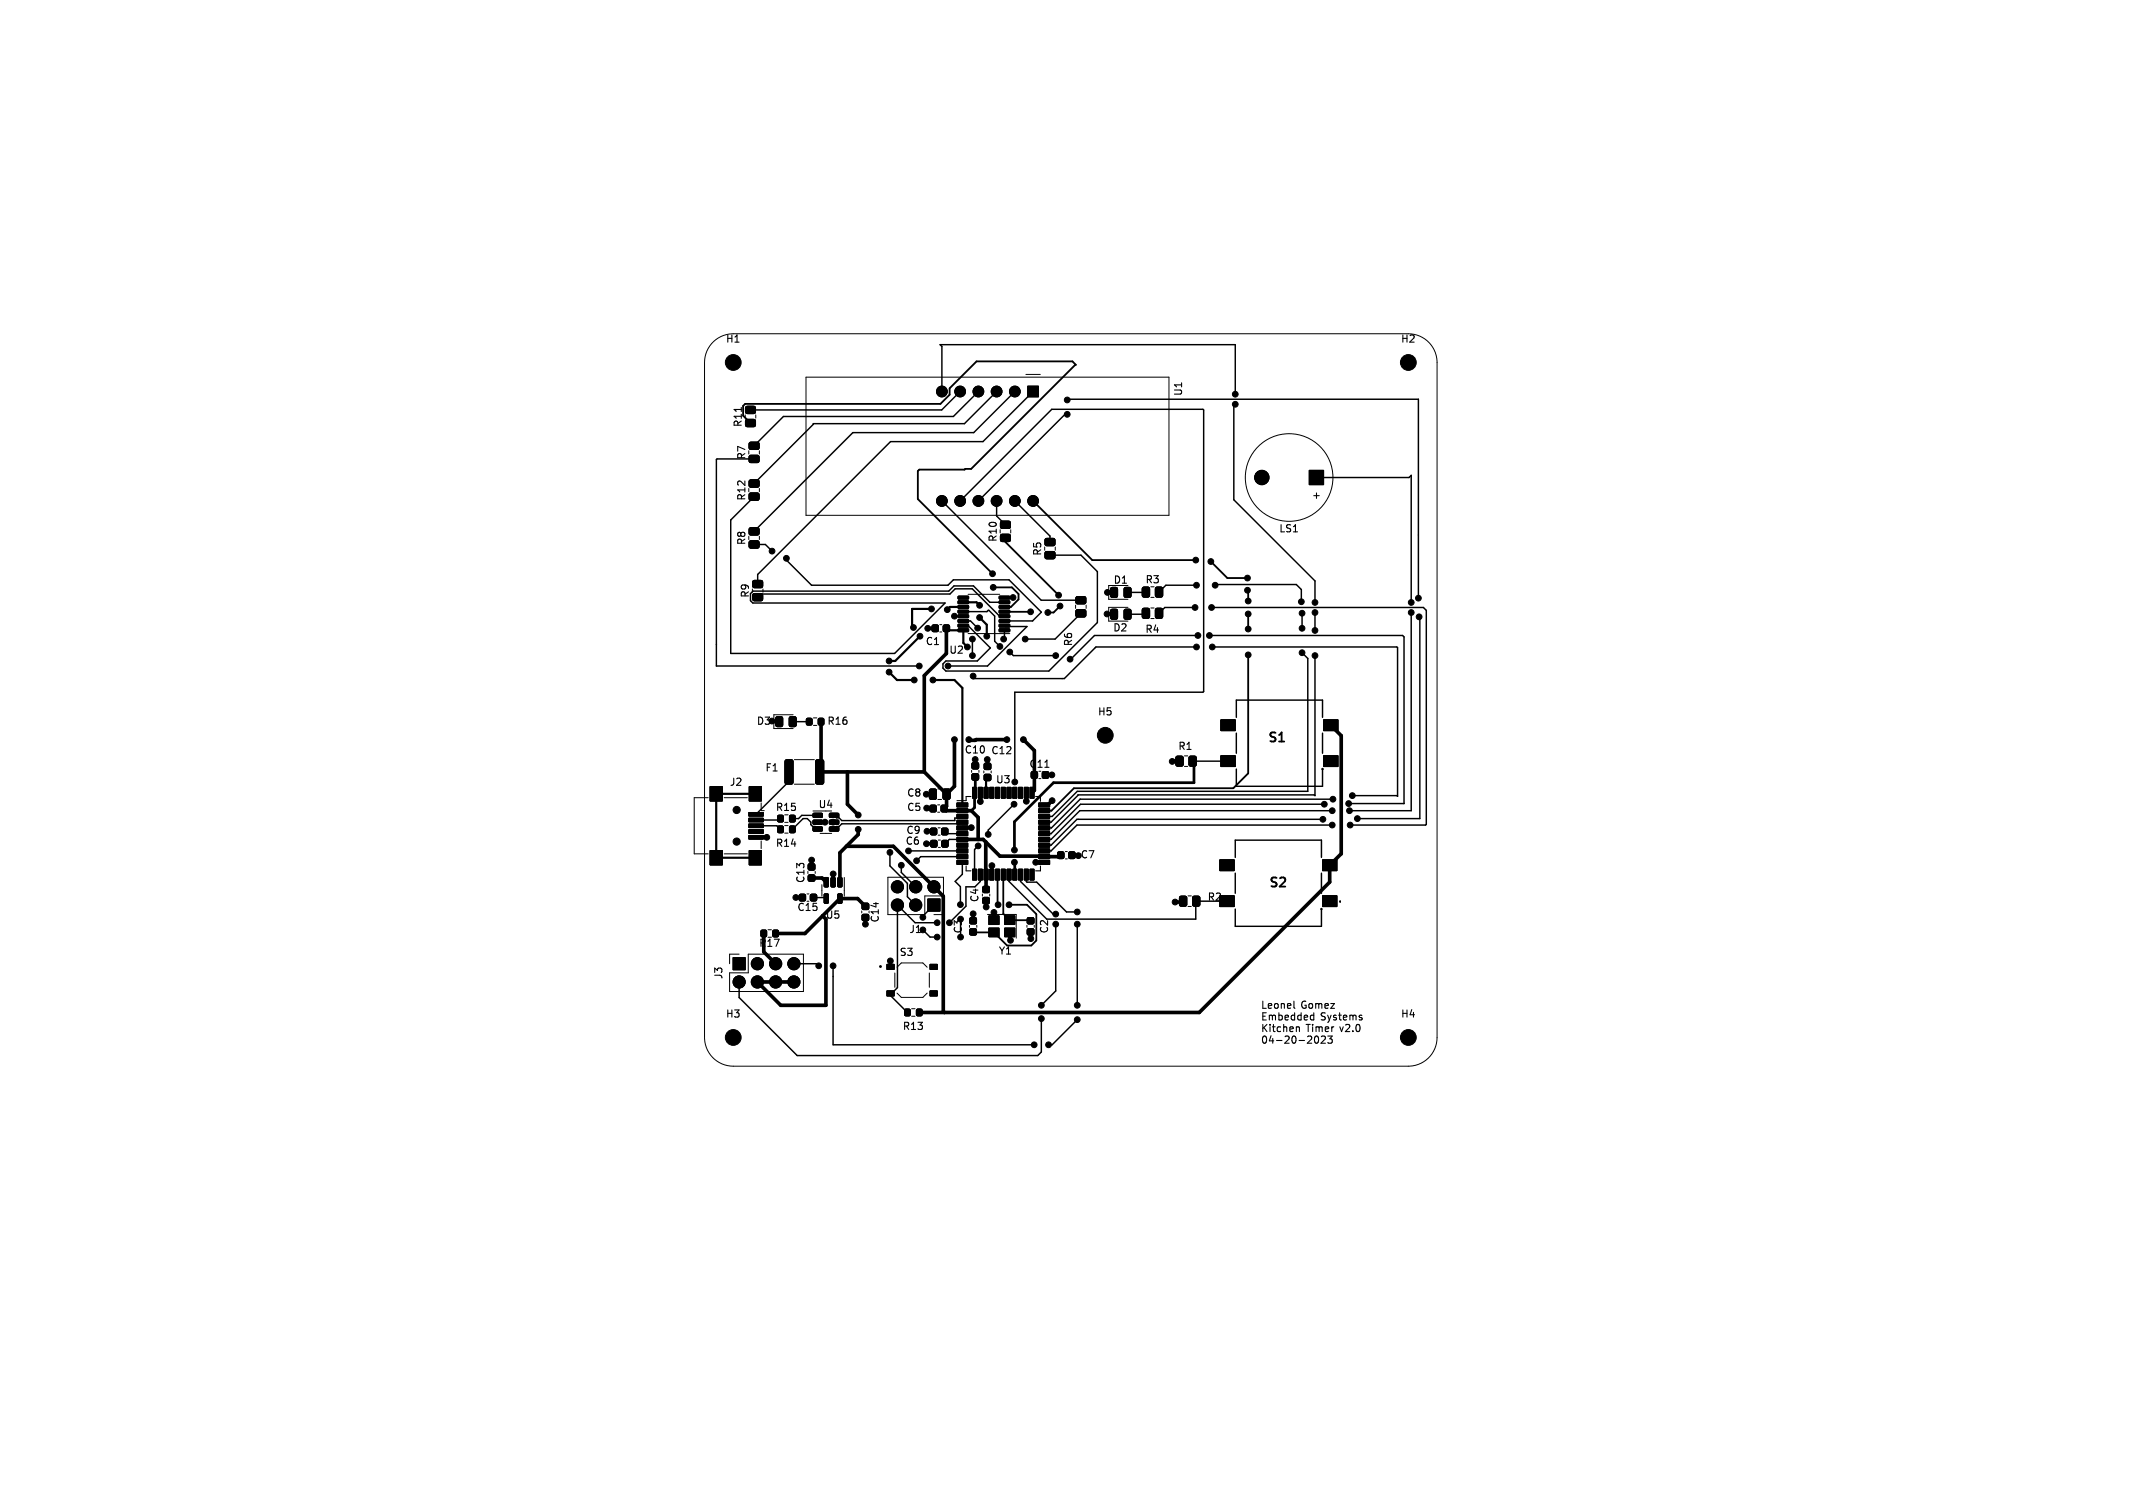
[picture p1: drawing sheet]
<svg xmlns="http://www.w3.org/2000/svg" width="297mm" height="210mm" viewBox="0 0 297 210" stroke-linecap="round" stroke-linejoin="round" font-family="sans-serif">
<defs><g id="words">
<g font-size="1.8">
<text x="176.4" y="103.8">S1</text>
<text x="176.6" y="124">S2</text>
</g>
<g font-size="1.4">
<text x="101" y="48">H1</text>
<text x="195" y="48">H2</text>
<text x="103.5" y="59.5" transform="rotate(-90 103.5 59.5)">R11</text>
<text x="164.8" y="55.2" transform="rotate(-90 164.8 55.2)">U1</text>
<text x="104" y="64.1" transform="rotate(-90 104 64.1)">R7</text>
<text x="104" y="69.8" transform="rotate(-90 104 69.8)">R12</text>
<text x="182.6" y="69.7">+</text>
<text x="104" y="76" transform="rotate(-90 104 76)">R8</text>
<text x="139" y="75.5" transform="rotate(-90 139 75.5)">R10</text>
<text x="145.2" y="77.5" transform="rotate(-90 145.2 77.5)">R5</text>
<text x="178.1" y="74.4">LS1</text>
<text x="104.5" y="83.3" transform="rotate(-90 104.5 83.3)">R9</text>
<text x="155" y="81.5">D1</text>
<text x="159.4" y="81.5">R3</text>
<text x="154.9" y="88.2">D2</text>
<text x="159.4" y="88.4">R4</text>
<text x="128.8" y="90.1">C1</text>
<text x="132.1" y="91.3">U2</text>
<text x="149.5" y="90.1" transform="rotate(-90 149.5 90.1)">R6</text>
<text x="105.3" y="101.2">D3</text>
<text x="115.1" y="101.2">R16</text>
<text x="152.8" y="99.9">H5</text>
<text x="106.5" y="107.7">F1</text>
<text x="134.3" y="105.2">C10</text>
<text x="138" y="105.3">C12</text>
<text x="143.3" y="107.2">C11</text>
<text x="164" y="104.7">R1</text>
<text x="101.6" y="109.7">J2</text>
<text x="108" y="113.2">R15</text>
<text x="113.9" y="112.8">U4</text>
<text x="126.2" y="111.2">C8</text>
<text x="126.2" y="113.2">C5</text>
<text x="138.6" y="109.3">U3</text>
<text x="108" y="118.2">R14</text>
<text x="126" y="117.9">C6</text>
<text x="126.1" y="116.4">C9</text>
<text x="150.4" y="119.8">C7</text>
<text x="112.3" y="123" transform="rotate(-90 112.3 123)">C13</text>
<text x="136.5" y="125.7" transform="rotate(-90 136.5 125.7)">C4</text>
<text x="168.1" y="125.7">R2</text>
<text x="111" y="127.1">C15</text>
<text x="114.9" y="128.2">U5</text>
<text x="122.6" y="128.5" transform="rotate(-90 122.6 128.5)">C14</text>
<text x="126.6" y="130.2">J1</text>
<text x="134.2" y="130.1" transform="rotate(-90 134.2 130.1)">C3</text>
<text x="146.2" y="130.1" transform="rotate(-90 146.2 130.1)">C2</text>
<text x="100.8" y="136.4" transform="rotate(-90 100.8 136.4)">J3</text>
<text x="105.6" y="132.1">R17</text>
<text x="125.2" y="133.4">S3</text>
<text x="139" y="133.2">Y1</text>
<text x="101" y="142">H3</text>
<text x="125.6" y="143.7">R13</text>
<text x="175.6" y="140.6">Leonel</text>
<text x="175.6" y="142.3">Embedded</text>
<text x="175.6" y="143.9">Kitchen</text>
<text x="181.2" y="140.6">Gomez</text>
<text x="181.9" y="143.9">Timer</text>
<text x="183.9" y="142.3">Systems</text>
<text x="186.8" y="143.9">v2.0</text>
<text x="195" y="142">H4</text>
<text x="175.6" y="145.5">04-20-2023</text>
</g>
</g></defs>
<g fill="#000" stroke="#000" stroke-width=".14">
<path d="M103.9 58.5l1.1-.1 .2 .3v.6l-.2 .1h-1l-.2-.2zM103.9 56.6h1.1l.2 .2v.6l-.2 .2h-1l-.2-.3zM143.1 53.8h1.5v1.5h-1.5zM104.4 68.7h1.1l.2 .2v.6l-.3 .2h-.9l-.2-.3zM104.4 66.9l1.1-.1 .2 .3v.6l-.3 .2-.9-.1-.2-.2zM104.4 63.5l1.1-.1 .2 .3v.6l-.3 .1h-.9l-.2-.2zM104.4 61.6h1.1l.2 .2v.6l-.3 .2h-.9l-.2-.3zM104.4 75.4l1.1-.1 .2 .3v.6l-.3 .1h-.9l-.2-.2zM104.4 73.6l1.1-.1 .2 .2v.7l-.3 .1h-.9l-.2-.2zM139.4 74.5l1.1-.1 .2 .3v.6l-.2 .1h-1l-.2-.2zM139.4 72.6h1.1l.2 .2v.6l-.2 .2h-1l-.2-.2zM145.6 76.9l1.1-.1 .2 .2v.7l-.3 .1h-.9l-.2-.2z"/>
<path d="M145.6 75h1.1l.2 .2v.6l-.3 .2h-.9l-.2-.3zM182.3 65.5h2v2h-2zM104.9 82.7h1.1l.2 .2v.6l-.2 .2h-1l-.2-.3zM104.9 80.9l1.1-.1 .2 .3v.6l-.2 .1h-1l-.2-.2zM129.8 87.1h.8v.8h-.8zM131.4 87.1h.8v.8h-.8zM133.4 83.1l1.4-.1 .1 .4h-1.4zM133.4 83.7h1.4l.1 .3-1.4 .1zM133.4 84.4l1.4-.1 .1 .4h-1.4zM133.4 85h1.4l.1 .3-1.4 .1zM133.4 85.7l1.4-.1 .1 .4h-1.4zM133.4 86.3h1.4l.1 .3-1.4 .1z"/>
<path d="M133.4 87l1.4-.1 .1 .4h-1.4zM133.4 87.6h1.4l.1 .3-1.4 .1zM139.2 87.6h1.3l.1 .3-1.4 .1zM139.2 87l1.3-.1 .1 .4h-1.4zM139.2 86.3h1.3l.1 .3-1.4 .1zM139.2 85.7l1.3-.1 .1 .4h-1.4zM139.2 85h1.3l.1 .3-1.4 .1zM139.2 84.4l1.3-.1 .1 .4h-1.4zM139.2 83.7h1.3l.1 .3-1.4 .1zM139.2 83.1l1.3-.1 .1 .4h-1.4zM149.9 85l1.1-.1 .2 .2v.7l-.3 .1h-.9l-.2-.2zM149.9 83.1h1.1l.2 .2v.6l-.3 .2h-.9l-.2-.3z"/>
<path d="M154.7 81.9l.7-.1 .2 .2v1l-.1 .2h-.6l-.2-.2zM154.7 84.9l.7-.1 .2 .2v1l-.1 .2h-.6l-.2-.1zM156.6 81.9l.6-.1 .3 .2v1l-.2 .2h-.5l-.3-.2zM156.6 84.9l.6-.1 .3 .2v1l-.2 .2h-.5l-.3-.1zM159.1 84.8l.7-.1 .3 .2v1l-.2 .2h-.6l-.2-.1zM159.1 81.8h.7l.3 .1v1l-.2 .2-.6 .1-.2-.2zM160.9 84.8l.7-.1 .3 .2v1l-.2 .2h-.6l-.2-.1zM160.9 81.8h.7l.3 .1v1l-.2 .2-.6 .1-.2-.2zM98.9 109.5h1.7v2h-1.7zM98.9 118.5h1.7v2h-1.7zM104.3 113.1h2v.6h-2zM104.3 113.9h2v.6h-2z"/>
<path d="M104.3 114.8h2v.4h-2zM104.3 115.5h2v.6h-2zM104.3 116.4h2v.4h-2zM104.3 109.5h1.7v2h-1.7zM104.3 118.5h1.7v2h-1.7zM108.1 99.9l.6-.1 .3 .2v1l-.2 .2h-.5l-.3-.2zM108.3 115.1h.7v.8h-.7zM108.3 113.6h.7v.8h-.7zM109.4 105.9l.8-.1 .2 .2v3l-.1 .2h-.8l-.2-.2v-2.9zM110 99.9l.6-.1 .2 .2 .1 1-.2 .2h-.6l-.2-.2zM110 115.1h.7v.8h-.7zM110 113.6h.7v.8h-.7z"/>
<path d="M112.3 100.1h.7v.8h-.7zM113.2 113.3h1.2l.1 .5h-.1h-1.1l-.1-.1zM113.2 114.2h1.2l.1 .5-.1 .1h-1.1l-.1-.1zM113.2 115.2h1.2l.1 .5-.1 .1-1.1-.1-.1-.1zM113.6 105.9l.9-.1 .2 .2v3l-.2 .2h-.7l-.2-.2v-2.9zM114 100.1h.7v.8h-.7zM115.5 115.2h1.2l.1 .5-.1 .1-1.1-.1-.1-.1zM115.5 114.2h1.2l.1 .5-.1 .1h-1.1l-.1-.1zM115.5 113.3h1.2l.1 .5h-.1h-1.1l-.1-.1zM129.5 112.2h.8v.8h-.8zM129.5 109.9h.7l.2 .1v1.1l-.2 .2h-.6l-.2-.1zM129.6 115.4h.8v.8h-.8z"/>
<path d="M129.6 117.1h.8v.8h-.8zM131.1 112.2h.8v.8h-.8zM131.2 115.4h.7v.8h-.7zM131.2 117.1h.8v.8h-.8zM131.4 109.9h.7l.2 .1v1.1l-.2 .2h-.6l-.2-.1zM133.2 111.8h1.6v.6h-1.6zM133.2 112.6h1.6v.6h-1.6zM133.2 113.4h1.6v.6h-1.6zM133.2 114.2h1.6v.6h-1.6zM133.2 115h1.6v.6h-1.6zM133.2 115.8h1.6v.6h-1.6zM133.2 116.6h1.6v.6h-1.6z"/>
<path d="M133.2 117.4h1.6v.6h-1.6zM133.2 118.2h1.6v.6h-1.6zM133.2 119h1.6v.6h-1.6zM135.4 107.8h.8v.8h-.8zM135.4 106.3h.8v.7h-.8zM135.4 109.7h.6v1.4h-.6zM136.2 109.7h.6v1.4h-.6zM137.1 107.9h.8v.8h-.8zM137.1 106.3h.8v.8h-.8zM137 109.7h.6v1.4h-.6zM137.8 109.7h.6v1.4h-.6zM138.6 109.7h.6v1.4h-.6z"/>
<path d="M139.4 109.7h.6v1.4h-.6zM140.2 109.7h.6v1.4h-.6zM141 109.7h.6v1.4h-.6zM141.8 109.7h.6v1.4h-.6zM142.6 109.7h.6v1.4h-.6zM143.6 107.5h.8v.8h-.8zM143.4 109.7h.6v1.4h-.6zM144.6 119h1.6v.6h-1.6zM144.6 118.2h1.6v.6h-1.6zM144.6 117.4h1.6v.6h-1.6zM144.6 116.6h1.6v.6h-1.6zM144.6 115.8h1.6v.6h-1.6z"/>
<path d="M144.6 115h1.6v.6h-1.6zM144.6 114.2h1.6v.6h-1.6zM144.6 113.4h1.6v.6h-1.6zM144.6 112.6h1.6v.6h-1.6zM144.6 111.8h1.6v.6h-1.6zM145.2 107.5h.8v.8h-.8zM147.3 118.7h.8v.8h-.8zM148.9 118.7h.7v.8h-.7zM163.8 105.4l.7-.1 .2 .2v.9l-.1 .3h-.6l-.3-.2zM165.6 105.4l.7-.1 .3 .2v.9l-.2 .3h-.6l-.2-.2zM169.9 119.8h2v1.4h-2zM170 105.2h2v1.6h-2z"/>
<path d="M170 100.2h2v1.6h-2zM184.1 119.8h2v1.4h-2zM184.3 105.2h2v1.6h-2zM184.3 100.2h2v1.6h-2zM102.1 133.4h1.7v1.7h-1.7zM106 129.6h.7v.8h-.7zM107.7 129.6h.6v.8h-.6zM111.3 124.6h.8v.8h-.8zM112.6 121.9h.8v.8h-.8zM112.6 120.3h.8v.8h-.8zM112.9 124.6h.8v.8h-.8zM114.8 122.2h.4l.1 .1 .1 1.1-.1 .1-.5-.1z"/>
<path d="M114.8 124.5h.4l.1 .1 .1 1-.1 .2-.5-.1zM115.7 122.2h.4l.2 .1v1.1l-.1 .1-.5-.1zM116.7 122.2h.4l.1 .1v1.1v.1l-.5-.1zM116.7 124.5h.4l.1 .1v1v.2l-.5-.1zM120.1 125.8h.8v.8h-.8zM120.1 127.4h.8v.8h-.8zM123.5 134.3h1v.7h-1zM123.5 138h1v.7h-1zM129.2 125.2h1.7v1.7h-1.7zM129.5 134.3h1v.7h-1zM129.5 138h1v.7h-1zM133.2 119.8h1.6v.6h-1.6z"/>
<path d="M135.1 129.4h.8v.8h-.8zM135.1 127.8h.8v.8h-.8zM135.4 121.1h.6v1.4h-.6zM136.2 121.1h.6v1.4h-.6zM136.9 123.5h.8v.8h-.8zM136.9 125h.8v.8h-.8zM137 121.1h.6v1.4h-.6zM137.8 121.1h.6v1.4h-.6zM137.7 127.5h1.4v1.3h-1.4zM137.7 129.2h1.4v1.3h-1.4zM138.6 121.1h.6v1.4h-.6zM139.4 121.1h.6v1.4h-.6z"/>
<path d="M140.2 121.1h.6v1.4h-.6zM139.9 127.5h1.4v1.3h-1.4zM139.9 129.2h1.4v1.3h-1.4zM141 121.1h.6v1.4h-.6zM141.8 121.1h.6v1.4h-.6zM142.6 121.1h.6v1.4h-.6zM143.1 129.4h.8v.8h-.8zM143.1 127.8h.8v.8h-.8zM143.4 121.1h.6v1.4h-.6zM144.6 119.8h1.6v.6h-1.6zM164.3 124.9l.7-.1 .2 .2 .1 .9-.2 .3h-.6l-.3-.2zM166.1 124.9l.7-.1 .3 .2v.9l-.2 .3h-.6l-.2-.2z"/>
<path d="M169.9 124.8h2v1.4h-2zM184.1 124.8h2v1.4h-2zM126 140.6h.7v.8h-.7zM127.7 140.6h.6v.8h-.6z"/>
<circle cx="102.1" cy="50.5" r="1.1"/>
<circle cx="131.1" cy="54.5" r=".75"/>
<circle cx="133.7" cy="54.5" r=".75"/>
<circle cx="136.2" cy="54.5" r=".75"/>
<circle cx="138.8" cy="54.5" r=".75"/>
<circle cx="141.3" cy="54.5" r=".75"/>
<circle cx="148.6" cy="57.7" r=".4"/>
<circle cx="148.6" cy="55.7" r=".4"/>
<circle cx="172" cy="54.9" r=".4"/>
<circle cx="172" cy="56.3" r=".4"/>
<circle cx="196.1" cy="50.5" r="1.1"/>
<circle cx="107.5" cy="76.8" r=".4"/>
<circle cx="109.5" cy="77.8" r=".4"/>
<circle cx="131.1" cy="69.8" r=".75"/>
<circle cx="133.7" cy="69.8" r=".75"/>
<circle cx="136.2" cy="69.8" r=".75"/>
<circle cx="138.2" cy="79.9" r=".4"/>
<circle cx="138.8" cy="69.8" r=".75"/>
<circle cx="141.3" cy="69.8" r=".75"/>
<circle cx="143.8" cy="69.8" r=".75"/>
<circle cx="166.5" cy="78" r=".4"/>
<circle cx="168.6" cy="78.2" r=".4"/>
<circle cx="175.7" cy="66.5" r="1"/>
<circle cx="123.8" cy="93.6" r=".4"/>
<circle cx="123.8" cy="92" r=".4"/>
<circle cx="127.2" cy="87.4" r=".4"/>
<circle cx="127.3" cy="94.7" r=".4"/>
<circle cx="128" cy="92.8" r=".4"/>
<circle cx="128.1" cy="88.6" r=".4"/>
<circle cx="129.2" cy="87.5" r=".4"/>
<circle cx="129.7" cy="84.8" r=".4"/>
<circle cx="129.9" cy="94.7" r=".4"/>
<circle cx="131.9" cy="84.9" r=".4"/>
<circle cx="132" cy="92.8" r=".4"/>
<circle cx="132.9" cy="85.8" r=".4"/>
<circle cx="134.7" cy="90.1" r=".4"/>
<circle cx="135.4" cy="89" r=".4"/>
<circle cx="135.4" cy="91.3" r=".4"/>
<circle cx="135.5" cy="94.2" r=".4"/>
<circle cx="136.1" cy="87.5" r=".4"/>
<circle cx="136.4" cy="86" r=".4"/>
<circle cx="136.4" cy="84.3" r=".4"/>
<circle cx="137.4" cy="88.6" r=".4"/>
<circle cx="138.3" cy="81.8" r=".4"/>
<circle cx="139.2" cy="90" r=".4"/>
<circle cx="139.8" cy="89" r=".4"/>
<circle cx="140.6" cy="90.8" r=".4"/>
<circle cx="141.1" cy="83.2" r=".4"/>
<circle cx="142.8" cy="89" r=".4"/>
<circle cx="143.5" cy="85.2" r=".4"/>
<circle cx="145.9" cy="85.3" r=".4"/>
<circle cx="147" cy="91.3" r=".4"/>
<circle cx="147.4" cy="82.9" r=".4"/>
<circle cx="147.6" cy="84.4" r=".4"/>
<circle cx="149" cy="91.8" r=".4"/>
<circle cx="154.1" cy="85.5" r=".4"/>
<circle cx="154.2" cy="82.5" r=".4"/>
<circle cx="166.4" cy="84.6" r=".4"/>
<circle cx="166.6" cy="90.1" r=".4"/>
<circle cx="166.6" cy="81.5" r=".4"/>
<circle cx="166.8" cy="88.5" r=".4"/>
<circle cx="168.4" cy="88.5" r=".4"/>
<circle cx="168.7" cy="84.6" r=".4"/>
<circle cx="168.8" cy="90.1" r=".4"/>
<circle cx="169.2" cy="81.5" r=".4"/>
<circle cx="173.7" cy="82.2" r=".4"/>
<circle cx="173.7" cy="80.5" r=".4"/>
<circle cx="173.8" cy="83.7" r=".4"/>
<circle cx="173.8" cy="91.2" r=".4"/>
<circle cx="173.8" cy="87.6" r=".4"/>
<circle cx="173.8" cy="85.5" r=".4"/>
<circle cx="181.2" cy="83.8" r=".4"/>
<circle cx="181.3" cy="85.4" r=".4"/>
<circle cx="181.3" cy="90.9" r=".4"/>
<circle cx="181.3" cy="87.5" r=".4"/>
<circle cx="183.1" cy="83.9" r=".4"/>
<circle cx="183.1" cy="87.8" r=".4"/>
<circle cx="183.1" cy="91.3" r=".4"/>
<circle cx="183.1" cy="85.3" r=".4"/>
<circle cx="196.5" cy="83.9" r=".4"/>
<circle cx="196.5" cy="85.3" r=".4"/>
<circle cx="197.5" cy="83.3" r=".4"/>
<circle cx="197.6" cy="85.9" r=".4"/>
<circle cx="102.6" cy="112.8" r=".5"/>
<circle cx="102.6" cy="117.2" r=".5"/>
<circle cx="106.8" cy="116.6" r=".4"/>
<circle cx="107.5" cy="100.4" r=".4"/>
<circle cx="113" cy="119.8" r=".4"/>
<circle cx="114.9" cy="114.5" r=".4"/>
<circle cx="116" cy="114.5" r=".4"/>
<circle cx="119.5" cy="113.5" r=".4"/>
<circle cx="119.5" cy="115.5" r=".4"/>
<circle cx="123.9" cy="118.7" r=".4"/>
<circle cx="126.5" cy="118.5" r=".4"/>
<circle cx="127.6" cy="119.9" r=".4"/>
<circle cx="129" cy="110.6" r=".4"/>
<circle cx="129" cy="117.5" r=".4"/>
<circle cx="129" cy="112.5" r=".4"/>
<circle cx="129.1" cy="115.8" r=".4"/>
<circle cx="132.9" cy="103" r=".4"/>
<circle cx="134.9" cy="103" r=".4"/>
<circle cx="135.2" cy="115.3" r=".4"/>
<circle cx="135.8" cy="105.8" r=".4"/>
<circle cx="136.2" cy="117.8" r=".4"/>
<circle cx="136.5" cy="111.6" r=".4"/>
<circle cx="137.5" cy="105.8" r=".4"/>
<circle cx="137.6" cy="116.2" r=".4"/>
<circle cx="140.2" cy="103" r=".4"/>
<circle cx="141.2" cy="112" r=".4"/>
<circle cx="141.3" cy="118.4" r=".4"/>
<circle cx="141.3" cy="108.9" r=".4"/>
<circle cx="142.5" cy="103" r=".4"/>
<circle cx="142.9" cy="111.6" r=".4"/>
<circle cx="146.5" cy="107.9" r=".4"/>
<circle cx="146.5" cy="111.5" r=".4"/>
<circle cx="150.2" cy="119.2" r=".4"/>
<circle cx="153.9" cy="102.4" r="1.1"/>
<circle cx="163.2" cy="106" r=".4"/>
<circle cx="184.1" cy="107.1" r=".1"/>
<circle cx="184.2" cy="114.1" r=".4"/>
<circle cx="184.4" cy="112" r=".4"/>
<circle cx="185.5" cy="112.9" r=".4"/>
<circle cx="185.5" cy="114.9" r=".4"/>
<circle cx="185.6" cy="111.3" r=".4"/>
<circle cx="186.7" cy="106.1" r=".05"/>
<circle cx="186.7" cy="106" r=".05"/>
<circle cx="187.8" cy="111.9" r=".4"/>
<circle cx="187.9" cy="112.9" r=".4"/>
<circle cx="188" cy="114.9" r=".4"/>
<circle cx="188.3" cy="110.8" r=".4"/>
<circle cx="189" cy="114" r=".4"/>
<circle cx="102.9" cy="136.7" r=".85"/>
<circle cx="105.5" cy="136.7" r=".85"/>
<circle cx="105.5" cy="134.2" r=".85"/>
<circle cx="108" cy="136.7" r=".85"/>
<circle cx="108" cy="134.2" r=".85"/>
<circle cx="110.5" cy="134.2" r=".85"/>
<circle cx="110.5" cy="136.7" r=".85"/>
<circle cx="110.8" cy="125" r=".4"/>
<circle cx="114" cy="134.5" r=".4"/>
<circle cx="116" cy="134.5" r=".4"/>
<circle cx="116" cy="121.7" r=".4"/>
<circle cx="120.5" cy="128.7" r=".4"/>
<circle cx="124" cy="133.8" r=".4"/>
<circle cx="125" cy="123.5" r=".85"/>
<circle cx="125" cy="126" r=".85"/>
<circle cx="125.5" cy="120.5" r=".4"/>
<circle cx="127.5" cy="123.5" r=".85"/>
<circle cx="127.5" cy="126" r=".85"/>
<circle cx="128.5" cy="129.5" r=".4"/>
<circle cx="128.5" cy="127.8" r=".4"/>
<circle cx="130" cy="123.5" r=".85"/>
<circle cx="130.5" cy="130.5" r=".4"/>
<circle cx="130.5" cy="128.5" r=".4"/>
<circle cx="132.2" cy="128.5" r=".4"/>
<circle cx="133.7" cy="126" r=".4"/>
<circle cx="133.7" cy="130.5" r=".4"/>
<circle cx="133.8" cy="128" r=".4"/>
<circle cx="135.5" cy="127.3" r=".4"/>
<circle cx="137.3" cy="126.3" r=".4"/>
<circle cx="138.1" cy="120.6" r=".4"/>
<circle cx="138.4" cy="127.1" r=".4"/>
<circle cx="139" cy="126" r=".4"/>
<circle cx="140.5" cy="126" r=".4"/>
<circle cx="140.7" cy="131" r=".4"/>
<circle cx="141.3" cy="120.1" r=".4"/>
<circle cx="143.5" cy="130.7" r=".4"/>
<circle cx="144.2" cy="120.1" r=".4"/>
<circle cx="145" cy="140" r=".4"/>
<circle cx="147" cy="127.3" r=".4"/>
<circle cx="147" cy="128.7" r=".4"/>
<circle cx="150" cy="128.7" r=".4"/>
<circle cx="150" cy="140" r=".4"/>
<circle cx="150" cy="127" r=".4"/>
<circle cx="163.6" cy="125.6" r=".4"/>
<circle cx="184" cy="126.6" r=".1"/>
<circle cx="186.6" cy="125.5" r=".05"/>
<circle cx="186.6" cy="125.6" r=".05"/>
<circle cx="102.1" cy="144.5" r="1.1"/>
<circle cx="144" cy="145.5" r=".4"/>
<circle cx="145" cy="141.9" r=".4"/>
<circle cx="146" cy="145.5" r=".4"/>
<circle cx="150" cy="142" r=".4"/>
<circle cx="196.1" cy="144.5" r="1.1"/>
</g>
<g fill="none" stroke="#000" stroke-width=".51">
<path d="M129.2 87.5h1M130.2 87.5h.1M131.8 87.5v3.5l-3.1 3.1v13.4M154.1 85.5h1M154.2 82.5h.9M105.3 116.6h1.5M106.8 116.6h.1M107.5 100.4l.1 .1h.9M113 119.8v.9M113 119.8h.1M113.9 114.5h1M114.3 100.5v6.8l-.2 .2h14.6"/>
<path d="M116 114.5h.1M117.9 117.9h6.5l6.9 6.9v16l.2 .2M118 107.5v4.5l1.5 1.5M119.5 115.5v.7l-2.6 2.6v4.1M128.7 107.5l3.1 3.1M129 110.6h.1M129 110.6h.9M129 117.5h1M129 112.5l.9 .1M129.1 115.8h.9M131.8 110.6v1.7l-.3 .3 .3 .3h3.5l.9 .9v3.1M132.9 103v6.5l-1.1 1.1"/>
<path d="M134 116.9h2.9l2.3 2.3 8.3 .1 .2-.2M134.9 103l.1 .1h.8l.1-.1h4.3M135.2 115.3h-1.2M135.8 105.8v.8M136.5 110.4v1.2M137.3 117.3v6.6M137.5 105.8v.9M142.5 103l1.5 1.5v5.6l-.3 .3M142.9 110.4v1.2M146.5 107.9h-.9M146.5 111.5l-.6 .6h-.5M149.2 119.1h.9"/>
<path d="M164.2 106h-1M185.3 101l1.5 1.5v16.4l-1.6 1.6v2.3l-18.2 18.2h-39M106.4 130v2.6l1.6 1.6M110.8 125h.9M113 122.3h1.5l.6 .6M115 128v12h-6.3l-3.2-3.2h5M116 121.7v1.2M120.5 127.8h.1M120.5 126.2l-1.1-1.1h-2.5l-4.8 4.9h-4.1M120.5 127.8v.9M124 133.8v.8M135.5 127.3v.9"/>
<path d="M135.5 127.3h.1M137.3 125.4v.9M138.1 120.6v1.2M138.4 127.1h.1M138.4 127.1v1.1M140.6 129.8v1l.1 .2M143.5 129.8v.9M144.2 120.1h1.2M164.7 125.5l-.1 .1h-1"/>
</g>
<path d="M123.8 93.6l1.1 1.1h2.4M128.1 88.6l-3.4 3.4h-.9M129.7 84.8h-2.7v2.4l.2 .2M129.9 94.7h3l1.1 1.1v16.3M131.8 87.5l.3 .3h2v1.7l.6 .6M134.1 83.9h1.9l.4 .4M134.1 84.5h-1.8l-.4 .4M136.4 86l1 1v1.6M141.1 83.2h-1.2M105.2 110.5h-5.5v9h5.5M137.5 108.3l-.2 .2v1.9" fill="none" stroke="#000" stroke-width=".3"/>
<path d="M135.8 108.2l-.1 4.3-.4 .4M166.1 106l.2 .2v2.8h-19.6l-5.5 5.4v4M141.2 120.1l.1 1.7" fill="none" stroke="#000" stroke-width=".38"/>
<g fill="none" stroke="#000" stroke-width=".2">
<path d="M131.2 54.5v-6.2l-.3-.3h41.1v6.9M133.7 54.5l-2.6 2.6h-26.6M136.2 54.5l-3.4 3.5h-23.7l-4.1 4.1M138.8 54.5l-4.5 4.5h-21.1l-8.2 8.3M141.3 54.5l-5.7 5.8h-16.8l-13.8 13.7M143.9 54.5l-7 7h-12.9l-18.5 18.5v1.3M148.6 55.7l.1-.1h48.8v27.7M148.6 57.7h-.3l-12.1 12.1M172 56.3l-.2 .2v13.1l11.3 11.3v3M105 63.9h-5.2v.1v28.7h28.2M105 75.8h1.6l.9 .9M105 69.2l-3.2 3.2v18.6h22.8l7-7h-26.8l-.3-.3"/>
<path d="M109.5 77.7v.3l3.5 3.5h19l.8-.8h7.7l4.5 4.6-1.2 1.2h-3.9M131.2 69.8l13.8 13.8h5.5M133.7 69.8l12.8-12.8h21l.1 .1v39.2l-.1 .1h-26.2v12.5M138.8 69.8v2.1l1.2 1.2M141.3 69.8l4.9 4.9v.8M146.2 77.3h4.3l2.3 2.3v7.1l-6.8 6.8h-14.3l-.4-.5v-.5l.4-.5h4.4l1.8-1.8-3.1-3.1h-.7M183.3 66.5h12.9l.3-.3v17.7M104.8 82.3h27.3l.7-.7h2.7l2.3 2.3h2.1M105.5 83.2l.4-.5h26.4l.7-.7h2.4l3.8 3.8h.7M132.9 85.8h1.2M134.1 86.5h1l1 1M134.1 85.2h3.3l.3-.2 .8 .8v3.5l.7 .7"/>
<path d="M135.4 89v2.3M139.9 87.8v1.1l-.1 .1M139.9 87.1l.1 .2h3l-5.5 5.4h-5.5M140.6 90.8l.5 .5h5.9M150.5 85.4l-3.6 3.6h-4.1M159.6 82.5h-2.6M159.6 85.4l-.2 .1h-2.4M166.4 84.6h-4.2l-.8 .8M166.6 81.5h-4.3l-.9 1M166.6 90.1h-14l-4.4 4.4h-12.7v-.3M166.8 88.5h-14.4l-3.3 3.3h-.1M168.4 88.5h26.9l.2 .2v23.2"/>
<path d="M168.7 84.6h29.5l.4 .4v29.8l-.1 .1h-10.5M168.8 90.1h25.7l.1 .1v20.7l-.1-.1h-6.2M169.2 81.5l.1-.1h11.2l.7 .7v1.7M172.2 99.9v-2.4h11.9v2.4M181.3 90.9l.8 .8v18.5h-32.1l-3.5 3.5h-1.1M181.3 85.4v2.1M183.1 91.3v19.5l-.1-.1h-32.9l-3.7 3.8h-1M183.1 85.3v2.5M196.5 85.3v27.6h-8.6M197.6 85.9l.1 .1v28h-8.7M105.3 115h2.9l.5 .5M108.7 114l-.2 .2h-3.2"/>
<path d="M109.9 107.5v1.3l-4.6 4.6M110.4 100.5h2.3M113.9 115.5l-.4-.4h-.3l-.3-.3v-.3l-.5-.5h-.6l-1.5 1.5M113.9 113.5h-2.3l-.4 .5h-.9M116.1 113.5l.4 .4h.3l.4 .4h15.7v-.4h.9l.2-.2M123.9 118.7v1.9l2.4 2.4v1.9l1.2 1.1M126.5 118.5h7.5M131.5 115.8l.3 .3h2.2M134 116.9h-1.8l-.6 .6M134 119.3h-5.8l-.6 .6M134 114.5h-.2l-.2 .2h-16.4l-.4 .4h-.3l-.4 .4M136.2 117.8l-.5 .5v3.5"/>
<path d="M141.2 112l-3.6 3.6v.6M166.1 106h4.9M172 119.4v-2.4h12v2.4M172.2 107.1v2.4h11.9v-2.4M172.2 102.1v2.8M184.1 102.1v2.8M184.2 114.1h-34.2l-3.6 3.6h-1M184.4 112h-33.9l-4.1 4.1h-1M185.5 112.9h-35.1l-4 4h-1M185.5 114.9h-35.5l-3.6 3.6h-1M185.6 111.3h-35.2l-4 4h-1M185.6 111.3h.1"/>
<path d="M187.8 111.9h7.7M195.5 111.9h.1M102.9 136.8v2.1l8.1 8.1h33.5l.5-.5v-4.6M110.5 134.2h3.2l.3 .3M113.3 125h1.6l.2 .1M116 134.5v11h28M125.5 120.5v1l2 2M128.5 129.5l1 1h1M130 126l-1.5 1.6v.2M130.5 128.5h-3.1l-2.4-2.5v11.5l-.8 .8h-.2v.3l2.4 2.4M133.8 128v2.5M134 120.1v1.7l-1 1 .7 .7v2.5"/>
<path d="M136.5 121.8v1l-.7 .7h-1.3v2.7l-2.3 2.3M140.5 121.8v1l5.2 5.2h20.8l.1-2.5h4.3M142.1 121.8v1l4.5 4.5h.4M142.9 121.8v1l.1 .1h1.4l4.1 4.1h1.5M147 128.7v9.3l-2 2M150 128.7v11.3M172 121.6v2.8M172 126.6v2.4h12v-2.4M184 121.6v2.8M150 142l-3.5 3.5h-.5"/>
<circle cx="122.6" cy="134.6" r=".1"/>
</g>
<g fill="none" stroke="#000" stroke-width=".25">
<path d="M104.5 58.9l-1-1v-1.4l.3-.3h27.1l1.3-1.2v-.9l3.8-3.8h13.3l.5 .5-14.6 14.5h-.8l-.1 .1h-6.3l-.2 .2v3.9l10.4 10.4M140 74.9v.6l7.4 7.4M143.9 69.8l8.2 8.2h14.4M168.6 78.2l2.3 2.3h2.8M138.3 81.8h2.6l.9 .9v.8l-1 1h-.9M139.9 85.2h3.6M147.6 84.4l-.9 .9h-.8M173.7 82.2l.1 .1v1.4M173.8 91.2v16.5l-2.1 2.1h-22.2l-3.1 3.1h-1M173.8 85.5v2.1M138.9 121.8v4.1l.1 .1M139.7 121.8v5.4l.9 1h2.8h.1"/>
<path d="M140.5 126h2.5l1.3 1.3v3.7l-.7 .7h-3.4l-1.8-1.9h-2.8h-.1"/>
</g>
<g fill="none" stroke="#000" stroke-width=".15">
<path d="M103.2 56.7v.6M135.2 110.9h-.7v.6h-1.3M144.2 110.9h.7v.7M145.5 106.9h.6M134.5 120.6v.7h.7M144.9 120.6v.7h-.7M180.2 140.3l.1 .1M180.6 143h.3v.7M182.6 141.4h.3M182.9 141v1M182.9 142h-.3M183.5 144.4a.54 .54 0 0 1-.2 .9l-.2-.1"/>
<path d="M184.5 144.4v.3l-.6 .6h.7M185.5 144.3l-.3 .4 .3 .1v.4l-.2 .1-.4-.1"/>
</g>
<g fill="none" stroke="#000" stroke-width=".14">
<path d="M99.3 47.6a4 4 0 0 1 2.8-1.1h94a4 4 0 0 1 4 4v94a4 4 0 0 1-4 4h-94a4 4 0 0 1-4-4v-94a4 4 0 0 1 1.2-2.9zM105.2 57.8v.4M112.2 52.5h50.6v19.3h-50.6zM142.9 52.1h2M105.7 62.8v.4M105.7 68v.5M105.7 74.7v.4M140.7 73.8v.4M146.9 76.2v.4M106.2 82v.5M110.4 99.5h-2.6v2h2.6M113.3 100h.4"/>
<path d="M130.9 88h.2M130.9 87h.2M134.8 88.2h5.8M134.8 82.8h4.4M149.8 84.3v.4M151.2 84.3v.4M157.1 81.5h-2.7v2h2.7M157.1 84.6h-2.7v1.9h2.7M160.2 86.1h.5M160.2 84.7h.5M160.2 83.2h.5M98.6 111.1h-1.9v7.8h1.9"/>
<path d="M100.8 111.1h3.3M100.8 118.9h3.3M106 111.8v1.1h.4M106 117.1v1.1M109.3 115h.4M109.3 116h.4M109.3 114.5h.4M110.6 105.8h2.8M110.6 109.2h2.8M113.2 112.9h1.8M113.3 101h.4M114.2 116.1h1.6"/>
<path d="M130.6 113.1h.2M130.6 112.1h.2M130.6 111.3h.5M130.6 109.9h.5M130.6 116.3h.3M130.6 115.3h.3M130.7 118h.2M130.7 117h.2M135.3 107.3v.3M136.3 107.3v.3M137 107.4v.2M138 107.4v.2"/>
<path d="M144.7 108.4h.2M148.3 118.6h.3M148.3 119.6h.3M164.9 106.7h.5M164.9 105.3h.5M102.9 132.9h-1.3v1.3M104.2 132.9h7.7v5.2h-10.3v-2.6h2.6zM106.9 130.5h.5M106.9 129.5h.5M112.4 125.5h.2M112.4 124.5h.2M113.5 121.4v.2"/>
<path d="M114.4 123.2v1.6M117.6 122.2v2.6M120 126.9v.2M121 126.9v.2M123.6 122.2h7.8v2.6h-2.6v2.6h-5.2zM124.6 135.5v2M124.9 138.3l.6 .6h3l.6-.6M124.9 134.7l.6-.6h3l.6 .6M129.4 135.5v2M131.4 126v1.4h-1.4M135 128.9v.2M136 128.9v.2"/>
<path d="M137.5 127.4h4v3.2M137.8 124.5v.3M143 128.9v.2M144 128.9v.2M165.4 124.8h.5M165.4 126.2h.5M126.9 141.5h.5M126.9 140.5h.5"/>
<circle cx="179.5" cy="66.5" r="6.1"/>
<circle cx="186.7" cy="106.1" r=".05"/>
<circle cx="186.6" cy="125.5" r=".05"/>
</g>
<use href="#words"/>
</svg>
